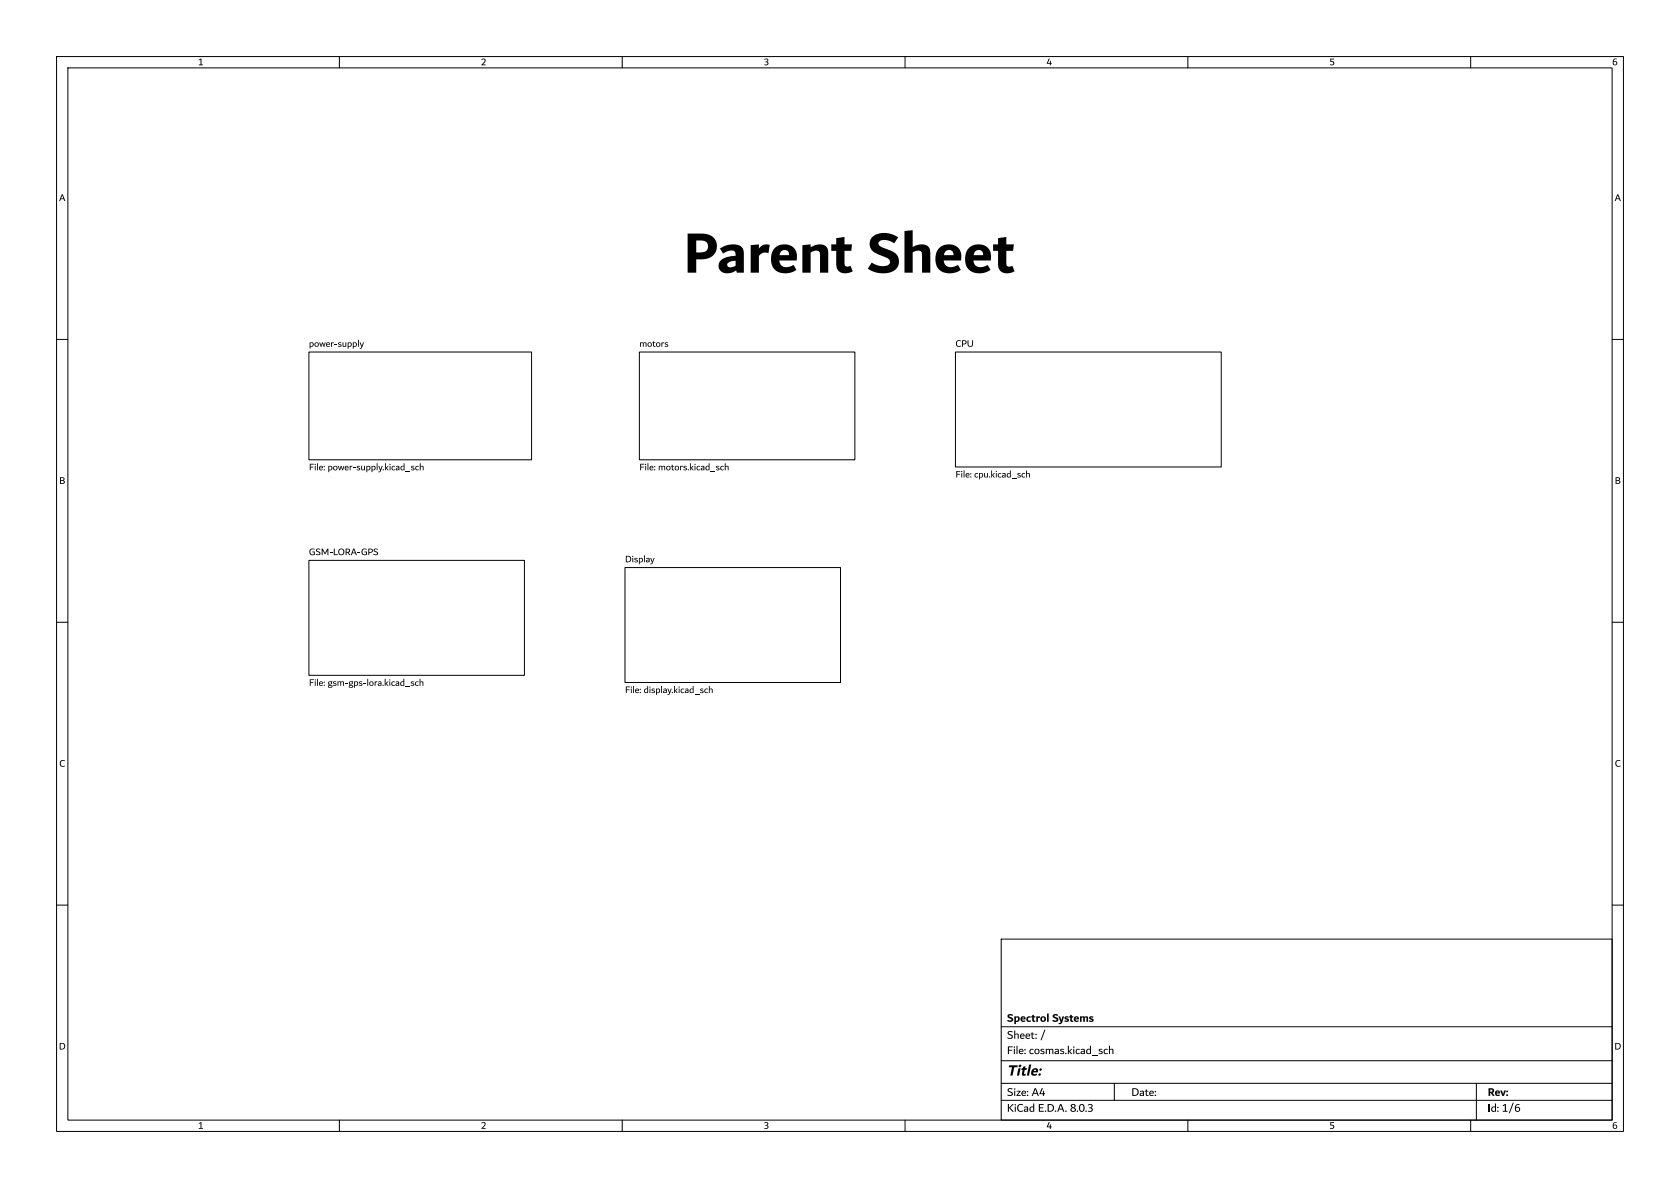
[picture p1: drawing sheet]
<svg xmlns="http://www.w3.org/2000/svg" width="297mm" height="210mm" viewBox="0 0 297 210" stroke-linecap="round" stroke-linejoin="round" font-family="sans-serif">
<defs><g id="words">
<text font-size="2.8" x="178" y="191.7">Title:</text>
<g font-size="2.1">
<text x="178" y="184.8">Sheet:/</text>
<text x="178" y="181.8">SpectrolSystems</text>
<text x="178" y="187.5">File:cosmas.kicad_sch</text>
<text x="178" y="194.9">Size:A4</text>
<text x="200" y="194.9">Date:</text>
<text x="263" y="194.9">Rev:</text>
</g>
<g font-size="1.8">
<text x="54.6" y="61.5">power-supply</text>
<text x="113" y="61.5">motors</text>
<text x="168.9" y="61.5">CPU</text>
<text x="54.6" y="98.3">GSM-LORA-GPS</text>
<text x="110.5" y="99.6">Display</text>
</g>
</g></defs>
<g fill="none" stroke="#000" stroke-width=".18">
<path d="M10 10h277v190h-277zM12 12h273v186h-273zM60 10v2M110 10v2M160 10v2M210 10v2M260 10v2M10 60h2M285 60h2M54.6 62.2h39.4v19.1h-39.4zM113 62.2h38.1v19.1h-38.1zM168.9 62.2h47v20.4h-47z"/>
<path d="M54.6 99.1h38.1v20.3h-38.1zM10 110h2M110.5 100.3h38.1v20.4h-38.1zM285 110h2M10 160h2M285 160h2M177 166h108v32h-108zM60 198v2M110 198v2M160 198v2M177 194.5h108M177 191.5h108"/>
<path d="M177 187.5h108M177 181.5h108M197 191.5v3M210 198v2M260 198v2M261 191.5v6.5"/>
</g>
<g fill="#000">
<path d="M35.1 10.6l.5-.2v1h.3v.1h-.8v-.1h.4v-.9l-.3 .2zM85.1 10.5a.45 .45 0 0 1 .7 0 .45 .45 0 0 1-.2 .7l-.2 .2h.5v.1h-.8l.1-.2a.69 .69 0 0 0 .4-.8l-.4 .1zM135.1 10.5a.35 .35 0 0 1 .5-.2 .35 .35 0 0 1 0 .6 .38 .38 0 0 1 .2 .6 .38 .38 0 0 1-.6 0v-.1a.26 .26 0 0 0 .4 0 .26 .26 0 0 0-.1-.4h-.2v-.1h.1a.24 .24 0 0 0 .2-.4 .24 .24 0 0 0-.4 .1zM185.4 10.4h.2l-.3 .7h.3v-.4h.2v.4h.1v.2h-.1v.2h-.2v-.2h-.5zM235.2 10.4h.6v.1h-.5v.3a.42 .42 0 0 1 .6 .5 .42 .42 0 0 1-.7 .2v-.1a.28 .28 0 0 0 .4 0 .28 .28 0 0 0-.2-.4l-.2-.1zM285.3 10.5l.5-.1v.1h-.4l-.1 .4a.41 .41 0 0 1 .6 .3 .41 .41 0 0 1-.5 .4 .41 .41 0 0 1-.3-.5h.2a.27 .27 0 0 0 .2 .3 .27 .27 0 0 0 .3-.4 .27 .27 0 0 0-.5 0l-.2 .1zM10.9 34.4h.2l.5 1.1h-.2l-.1-.3h-.6l-.1 .3h-.1l.1-.4h.6l-.2-.6-.2 .6h-.2zM285.9 34.4h.2l.5 1.1h-.2l-.1-.3h-.6l-.1 .3h-.1l.1-.4h.6l-.2-.6-.2 .6h-.2zM121.6 41.3h2.4a2.29 2.29 0 0 1 2.6 3 2.53 2.53 0 0 1-2.6 1.6h-.9v2.3h-1.5v-3.6h1.5a2.12 2.12 0 0 0 2-.5 1.06 1.06 0 0 0-.1-1.1 1.06 1.06 0 0 0-1-.5h-.9v2.1h-1.5zM127.3 43.9a3.6 3.6 0 0 1 3.7-.3 1.52 1.52 0 0 1 .5 1.2v3.4h-1.2l-.2-.4a2.14 2.14 0 0 1-2.9-.1l-.2-.9h1.5a.8 .8 0 0 0 1.3 .3l.2-.1v-.9a1.56 1.56 0 0 0-1.5 .7h-1.5a2.28 2.28 0 0 1 2.4-1.5l.6-.1v-.1a.72 .72 0 0 0-.2-.8 .72 .72 0 0 0-.8 0l-1.2 .5zM132.7 43.3l1.5-.1v.7a1.6 1.6 0 0 1 1.9-.6l-.2 1.5a1.3 1.3 0 0 0-1.7 .4v3h-1.5zM137 43.8a2.38 2.38 0 0 1 3.8 .8v1.4h-3a1.36 1.36 0 0 0 2.2 1l.3-.2 .5 .9a2.98 2.98 0 0 1-4.2-.5l-.3-1.1 .1-1h3.1a.86 .86 0 0 0-.8-.9 .86 .86 0 0 0-.9 .9h-1.4l.2-.7z"/>
<path d="M141.9 43.3l1.4-.1v.5a2.33 2.33 0 0 1 2.8-.1l.3 .7v3.9h-1.4l-.1-3.6a1.09 1.09 0 0 0-1.6 0v3.6h-1.4zM147.8 42.1l1.5-.2v1.3h1.3l-.1 1.1h-1.2v2.6a.69 .69 0 0 0 1.1 .1l.4 1a2.04 2.04 0 0 1-2.8-.4l-.2-.7v-2.6h-.8v-1.1h.8zM154.1 42a3.8 3.8 0 0 1 4.7 0l-.7 1a2.67 2.67 0 0 0-2.6-.4l-.2 .4a1.9 1.9 0 0 0 1.5 1 2.37 2.37 0 0 1 2.1 2.2 2.37 2.37 0 0 1-2.7 2.1l-1.7-.2-1.1-.6 .7-1.1a3.2 3.2 0 0 0 2.9 .5l.3-.3a.85 .85 0 0 0-.8-1.1l-.4-.2a3.3 3.3 0 0 1-2.3-1.6v-.4a1.69 1.69 0 0 1 .3-1.3zM159.9 40.8l1.5-.1v3a2.47 2.47 0 0 1 2.7-.1l.3 .7 .1 3.9h-1.5l-.1-3.6a1.11 1.11 0 0 0-1.5 0v3.6h-1.5zM166.1 43.8a2.38 2.38 0 0 1 3.8 .8v1.4h-3.1a1.36 1.36 0 0 0 2.2 1l.4-.2 .5 .9a2.98 2.98 0 0 1-4.2-.5l-.3-1.1v-1h3.2a.86 .86 0 0 0-.9-.9 .86 .86 0 0 0-.8 .9h-1.5l.2-.7zM171.4 43.8a2.38 2.38 0 0 1 3.7 .8l.1 1.4h-3.1a1.36 1.36 0 0 0 2.2 1l.3-.2 .5 .9a2.98 2.98 0 0 1-4.2-.5l-.3-1.1 .1-1h3.1a.86 .86 0 0 0-.8-.9 .86 .86 0 0 0-.9 .9h-1.4l.2-.7zM176.4 42.1l1.5-.2v1.3h1.3l-.1 1.1h-1.2l.1 2.6a.69 .69 0 0 0 1 .1l.4 1a2.04 2.04 0 0 1-2.7-.4l-.2-.7-.1-2.6h-.8v-1.1h.8zM10.6 84.4h.4a.3 .3 0 0 1 .4 .1 .3 .3 0 0 1-.2 .4 .32 .32 0 0 1 .2 .4 .32 .32 0 0 1-.4 .2h-.4v-.1h.6v-.3l-.4-.1v.4h-.2v-.5l.5-.1 .1-.2-.4-.1v.4h-.2zM54.8 82h.7v.1h-.6v.4h.5v.1h-.5v.5h-.1zM55.7 82.4l.1-.1v.8h-.1zM56.1 81.9h.1v1.2h-.1zM56.5 82.4a.35 .35 0 0 1 .4 0 .35 .35 0 0 1 .2 .4h-.6l.2 .2h.3l.1 .1a.41 .41 0 0 1-.5 0 .41 .41 0 0 1-.2-.4h.5l-.1-.2-.4 .2z"/>
<path d="M58 82.4h.2a.4 .4 0 0 1 .6 .4 .4 .4 0 0 1-.6 .3v.4h-.2v-1h.2v.5a.27 .27 0 0 0 .4-.2 .27 .27 0 0 0-.4-.3h-.2zM59 82.5a.4 .4 0 0 1 .6 0 .4 .4 0 0 1-.2 .6 .4 .4 0 0 1-.5-.4h.1a.26 .26 0 0 0 .4 .2 .26 .26 0 0 0 .1-.4 .26 .26 0 0 0-.4 0l-.1 .2h-.1zM59.7 82.4h.2l.2 .6 .1-.6h.2l.2 .6 .1-.6h.2l-.3 .7h-.1l-.2-.6-.2 .6h-.1zM61 82.4a.35 .35 0 0 1 .5 0 .35 .35 0 0 1 .1 .4h-.5l.1 .2h.4v.1a.41 .41 0 0 1-.5 0 .41 .41 0 0 1-.2-.4h.6l-.2-.2-.4 .2zM61.8 82.4l.2-.1v.2l.3-.1v.1l-.3 .1v.5h-.2zM62.4 82.6h.5v.1h-.5zM63.1 82.4l.2-.1 .4 .1-.1 .1h-.3l-.1 .1a.29 .29 0 0 1 .4 .2 .29 .29 0 0 1-.1 .3l-.5-.1 .1-.1 .3 .1 .1-.1-.4-.2zM63.9 82.4l.1-.1v.6l.2 .1h.2v-.6l.1-.1v.8h-.6zM64.8 82.4h.1a.4 .4 0 0 1 .6 .4 .4 .4 0 0 1-.6 .3v.4h-.1v-1h.1v.5a.27 .27 0 0 0 .4-.2 .27 .27 0 0 0-.4-.3h-.1zM65.7 82.4h.1a.4 .4 0 0 1 .6 .4 .4 .4 0 0 1-.6 .3v.4h-.1v-1h.1v.5a.27 .27 0 0 0 .4-.2 .27 .27 0 0 0-.4-.3h-.1zM66.6 81.9h.1v1.2h-.1zM66.9 82.4h.1l.3 .6 .2-.6h.1l-.3 .9-.2 .2h-.2l.3-.4z"/>
<path d="M68.1 81.9h.1v.8l.3-.3h.2l-.3 .3 .3 .4h-.2l-.3-.4v.4h-.1zM68.9 82.4l.1-.1v.8h-.1zM69.3 82.5l.4-.2 .2 .1-.1 .1a.27 .27 0 0 0-.4 .1 .27 .27 0 0 0 .1 .3 .27 .27 0 0 0 .3 .1l.1 .1a.41 .41 0 0 1-.6-.1 .41 .41 0 0 1 0-.5zM70 82.5l.4-.2 .2 .3v.5h-.5l-.1-.2 .4 .1 .1-.2-.4 .1h-.1v-.1l.5-.1a.22 .22 0 0 0-.2-.2 .22 .22 0 0 0-.3 .1zM71.4 81.9h.1v1.2h-.1a.35 .35 0 0 1-.4 0 .35 .35 0 0 1-.2-.3h.2l.1 .2h.3v-.5h-.3l-.1 .3h-.2l.2-.4h.4zM71.7 83.3h.8v.1h-.8zM72.7 82.4l.2-.1 .4 .1-.1 .1h-.3v.1a.29 .29 0 0 1 .3 .2 .29 .29 0 0 1-.1 .3l-.5-.1 .1-.1 .3 .1 .1-.1-.4-.2zM73.5 82.5l.4-.2 .1 .1v.1a.27 .27 0 0 0-.4 .1 .27 .27 0 0 0 0 .3 .27 .27 0 0 0 .4 .1l.1 .1a.41 .41 0 0 1-.6-.1 .41 .41 0 0 1 0-.5zM74.2 81.9h.2v.5l.2-.1 .3 .1v.7h-.2v-.5l-.1-.1h-.2v.6h-.2zM113.2 82h.7v.1h-.6v.4h.5v.1h-.5v.5h-.1zM114.1 82.4l.1-.1v.8h-.1zM114.5 81.9h.1v1.2h-.1z"/>
<path d="M114.9 82.4a.35 .35 0 0 1 .5 0 .35 .35 0 0 1 .1 .4h-.5l.1 .2h.3l.1 .1a.41 .41 0 0 1-.5 0 .41 .41 0 0 1-.2-.4h.6l-.2-.2-.4 .2zM116.5 82.4h1l.1 .7h-.2v-.5l-.1-.1h-.2v.6h-.2v-.5l-.1-.1h-.2v.6h-.1zM117.9 82.5a.4 .4 0 0 1 .6 0 .4 .4 0 0 1-.2 .6 .4 .4 0 0 1-.5-.4h.1a.26 .26 0 0 0 .4 .2 .26 .26 0 0 0 .1-.4 .26 .26 0 0 0-.4 0l-.1 .2h-.1zM118.8 82.2h.1v.2h.3v.1h-.3v.4l.3 .1-.1 .1-.3-.1v-.5h-.2zM119.4 82.5a.4 .4 0 0 1 .6 0 .4 .4 0 0 1-.2 .6 .4 .4 0 0 1-.5-.4h.1a.26 .26 0 0 0 .4 .2 .26 .26 0 0 0 .1-.4 .26 .26 0 0 0-.4 0l-.1 .2h-.1zM120.2 82.4l.2-.1v.2l.3-.1v.1l-.3 .1v.5h-.2zM120.9 82.4l.2-.1 .3 .1v.1h-.4v.1a.29 .29 0 0 1 .4 .2 .29 .29 0 0 1-.2 .3l-.4-.1 .1-.1 .2 .1 .2-.1-.4-.2zM122 81.9h.1v.8l.4-.3h.1l-.3 .3 .3 .4h-.1l-.4-.4v.4h-.1zM122.8 82.4l.1-.1v.8h-.1zM123.2 82.5l.4-.2 .2 .1-.1 .1a.27 .27 0 0 0-.3 .1 .27 .27 0 0 0 0 .3 .27 .27 0 0 0 .3 .1l.1 .1a.41 .41 0 0 1-.6-.1 .41 .41 0 0 1 0-.5zM123.9 82.5l.4-.2 .2 .3v.5h-.5l-.1-.2 .4 .1 .1-.2-.4 .1h-.1v-.1l.5-.1a.22 .22 0 0 0-.2-.2 .22 .22 0 0 0-.2 .1zM125.3 81.9h.1v1.2h-.1a.35 .35 0 0 1-.4 0 .35 .35 0 0 1-.2-.3h.2l.1 .2h.3v-.5h-.3l-.1 .3h-.2l.2-.4h.4z"/>
<path d="M125.6 83.3h.8v.1h-.8zM126.6 82.4l.3-.1 .3 .1-.1 .1h-.3v.1a.29 .29 0 0 1 .4 .2 .29 .29 0 0 1-.2 .3l-.4-.1v-.1l.3 .1 .2-.1-.5-.2zM127.4 82.5l.4-.2 .2 .1-.1 .1a.27 .27 0 0 0-.4 .1 .27 .27 0 0 0 .1 .3 .27 .27 0 0 0 .3 .1l.1 .1a.41 .41 0 0 1-.6-.1 .41 .41 0 0 1 0-.5zM128.1 81.9h.2v.5l.3-.1 .2 .1v.7h-.1l-.1-.5-.1-.1h-.2v.6h-.2zM169.1 83.3h.7v.1h-.6v.4h.5v.1h-.5v.5h-.1zM170 83.6h.1v.8h-.1zM170.4 83.2h.1v1.2h-.1zM170.8 83.7a.35 .35 0 0 1 .4-.1 .35 .35 0 0 1 .2 .4h-.6l.2 .3 .3-.1 .1 .1a.41 .41 0 0 1-.5 .1 .41 .41 0 0 1-.2-.5h.5l-.1-.2-.4 .2zM172.4 83.7l.3-.1 .2 .1v.1a.27 .27 0 0 0-.4 0 .27 .27 0 0 0 0 .4 .27 .27 0 0 0 .4 0v.1a.41 .41 0 0 1-.5 0 .41 .41 0 0 1 0-.6zM173.1 83.6l.1 .1a.4 .4 0 0 1 .6 .3 .4 .4 0 0 1-.6 .4v.3h-.1v-.9h.1v.5a.27 .27 0 0 0 .4-.3 .27 .27 0 0 0-.4-.2h-.1zM174 83.6h.1v.6l.2 .1 .2-.1v-.6h.2v.8h-.6zM175.2 83.2h.2v.8l.3-.4h.2l-.3 .4 .3 .4h-.2l-.3-.4v.4h-.2z"/>
<path d="M176.1 83.6h.1v.8h-.1zM176.5 83.7l.4-.1 .1 .1v.1a.27 .27 0 0 0-.4 0 .27 .27 0 0 0 0 .4 .27 .27 0 0 0 .4 0l.1 .1a.41 .41 0 0 1-.6 0 .41 .41 0 0 1 0-.6zM177.2 83.7l.4-.1 .2 .3v.5h-.6l-.1-.2 .4 .1 .1-.3-.3 .2h-.2l.1-.1 .4-.2a.22 .22 0 0 0-.1-.2 .22 .22 0 0 0-.3 .1zM178.5 83.2h.2v1.2l-.2-.1a.35 .35 0 0 1-.4 .1 .35 .35 0 0 1-.1-.4h.1l.1 .3 .3-.1v-.4h-.2l-.2 .2h-.1l.2-.3 .3-.1zM178.9 84.5h.8v.2h-.8zM179.9 83.7l.2-.1 .3 .1v.1h-.4v.1a.29 .29 0 0 1 .4 .1 .29 .29 0 0 1-.1 .4l-.5-.1 .1-.1 .2 .1 .2-.1-.4-.2zM180.7 83.7l.3-.1 .2 .1v.1a.27 .27 0 0 0-.4 0 .27 .27 0 0 0 0 .4 .27 .27 0 0 0 .4 0v.1a.41 .41 0 0 1-.5 0 .41 .41 0 0 1 0-.6zM181.4 83.2h.1v.5l.3-.1 .2 .1 .1 .7h-.2v-.6l-.1-.1-.3 .1v.6h-.1zM285.6 84.4h.4a.3 .3 0 0 1 .4 .1 .3 .3 0 0 1-.2 .4 .32 .32 0 0 1 .3 .4 .32 .32 0 0 1-.5 .2h-.4v-.1h.6v-.3l-.4-.1v.4h-.2v-.5l.5-.1 .1-.2-.4-.1v.4h-.2zM10.7 134.5l.5-.2 .3 .1-.1 .2a.45 .45 0 0 0-.7 .4 .45 .45 0 0 0 .7 .3l.1 .1a.62 .62 0 0 1-.9-.1 .62 .62 0 0 1 .1-.8zM54.8 120.1h.7v.1h-.6v.4h.5v.1h-.5v.5h-.1zM55.7 120.5l.1-.1v.8h-.1z"/>
<path d="M56.1 120h.1v1.2h-.1zM56.5 120.5a.35 .35 0 0 1 .4 0 .35 .35 0 0 1 .2 .4h-.6l.2 .2h.3l.1 .1a.41 .41 0 0 1-.5 0 .41 .41 0 0 1-.2-.4h.5l-.1-.2-.4 .2zM58.1 120.5l.6-.2 .1 .2h-.2v.4l-.4 .1 .1 .1a.3 .3 0 0 1 .5 .3 .3 .3 0 0 1-.5 .2l-.3-.1v-.2l.4 .2 .2-.2-.4-.1-.2 .1 .1-.4-.1-.2h.2a.2 .2 0 0 0 .2 .2 .2 .2 0 0 0 .1-.3 .2 .2 0 0 0-.3 .1h-.2zM58.9 120.5l.2-.1 .4 .1-.1 .1h-.3v.1a.29 .29 0 0 1 .4 .2 .29 .29 0 0 1-.2 .3l-.5-.1 .1-.1 .3 .1 .1-.1-.4-.2zM59.7 120.5h1l.1 .7h-.1v-.5l-.2-.1h-.2v.6h-.1v-.5l-.2-.1h-.2v.6h-.1zM61 120.7h.5v.1h-.5zM61.8 120.5l.6-.2 .1 .2h-.2v.4l-.4 .1 .1 .1a.3 .3 0 0 1 .5 .3 .3 .3 0 0 1-.5 .2l-.3-.1-.1-.2 .4 .2 .3-.2-.4-.1-.3 .1 .2-.4-.1-.2h.1a.2 .2 0 0 0 .3 .2 .2 .2 0 0 0 .1-.3 .21 .21 0 0 0-.4 .1h-.1zM62.6 120.5h.2a.4 .4 0 0 1 .5 .4 .4 .4 0 0 1-.5 .3v.4h-.2v-1h.2v.5a.27 .27 0 0 0 .4-.2 .27 .27 0 0 0-.4-.3h-.2zM63.5 120.5l.2-.1 .4 .1-.1 .1h-.3l-.1 .1a.29 .29 0 0 1 .4 .2 .29 .29 0 0 1-.1 .3l-.5-.1 .1-.1 .3 .1 .1-.1-.4-.2zM64.2 120.7h.5v.1h-.5zM64.9 120h.2v1.2h-.2zM65.4 120.6a.4 .4 0 0 1 .6 0 .4 .4 0 0 1-.2 .6 .4 .4 0 0 1-.5-.4h.1a.26 .26 0 0 0 .4 .2 .26 .26 0 0 0 .1-.4 .26 .26 0 0 0-.4 0l-.1 .2h-.1z"/>
<path d="M66.2 120.5l.2-.1v.2l.3-.1v.1l-.3 .1v.5h-.2zM66.8 120.6l.4-.2 .2 .2v.6h-.5l-.1-.2 .4 .1 .1-.2-.4 .1h-.1v-.1l.5-.1a.22 .22 0 0 0-.2-.2 .22 .22 0 0 0-.2 .1zM68 120h.2v.8l.3-.3h.2l-.4 .3 .4 .4h-.2l-.3-.4v.4h-.2zM68.8 120.5l.2-.1v.8h-.2zM69.3 120.6l.3-.2 .2 .1v.1a.27 .27 0 0 0-.4 .1 .27 .27 0 0 0 0 .3 .27 .27 0 0 0 .4 .1v.1a.41 .41 0 0 1-.5-.1 .41 .41 0 0 1 0-.5zM69.9 120.6l.5-.2 .2 .2v.6h-.6l-.1-.2 .4 .1 .1-.2-.3 .1h-.2v-.1l.5-.1a.22 .22 0 0 0-.2-.2 .22 .22 0 0 0-.2 .1zM71.3 120h.2v1.2h-.2a.35 .35 0 0 1-.4 0 .35 .35 0 0 1-.2-.3h.2l.1 .2h.3v-.5h-.3l-.1 .3h-.2l.2-.4h.4zM71.7 121.4h.8v.1h-.8zM72.7 120.5l.2-.1 .3 .1v.1h-.4v.1a.29 .29 0 0 1 .4 .2 .29 .29 0 0 1-.2 .3l-.4-.1 .1-.1 .2 .1 .2-.1-.4-.2zM73.5 120.6l.3-.2 .2 .1-.1 .1a.27 .27 0 0 0-.3 .1 .27 .27 0 0 0 0 .3 .27 .27 0 0 0 .4 .1v.1a.41 .41 0 0 1-.6-.1 .41 .41 0 0 1 .1-.5zM74.2 120h.1v.5l.3-.1 .2 .1v.7h-.1v-.5l-.2-.1h-.2v.6h-.1zM110.6 121.4h.8v.1h-.6v.4h.5v.1h-.5v.5h-.2z"/>
<path d="M111.5 121.7h.2v.8h-.2zM111.9 121.3h.2v1.2h-.2zM112.4 121.8a.35 .35 0 0 1 .4-.1 .35 .35 0 0 1 .2 .4h-.6l.1 .3 .4-.1 .1 .1a.41 .41 0 0 1-.5 .1 .41 .41 0 0 1-.2-.5h.5l-.2-.2-.3 .2zM114.4 121.3h.2v1.2l-.2-.1a.35 .35 0 0 1-.4 .1 .35 .35 0 0 1-.1-.4h.1l.1 .3 .3-.1v-.4h-.3l-.1 .2h-.1l.1-.3 .4-.1zM114.8 121.7h.2v.8h-.2zM115.2 121.8l.2-.1 .4 .1-.1 .1h-.3v.1a.29 .29 0 0 1 .4 .1 .29 .29 0 0 1-.2 .4l-.5-.1 .1-.1 .3 .1 .1-.1-.4-.2zM116 121.7l.1 .1a.4 .4 0 0 1 .6 .3 .4 .4 0 0 1-.6 .4v.3h-.1v-.9h.1v.5a.27 .27 0 0 0 .4-.3 .27 .27 0 0 0-.4-.2h-.1zM116.9 121.3h.1v1.2h-.1zM117.2 121.8l.5-.1 .2 .2v.6h-.6l-.1-.2 .4 .1 .1-.3-.3 .2h-.2l.1-.1 .4-.2a.22 .22 0 0 0-.1-.2 .22 .22 0 0 0-.3 .1zM118 121.7h.1l.3 .7 .2-.7h.2l-.4 1-.2 .2-.2-.1 .3-.3zM119.2 121.3h.1v.8l.3-.4h.2l-.3 .4 .3 .4h-.2l-.3-.4v.4h-.1zM120 121.7h.1v.8h-.1z"/>
<path d="M120.4 121.8l.4-.1 .2 .1-.1 .1a.27 .27 0 0 0-.4 0 .27 .27 0 0 0 .1 .4 .27 .27 0 0 0 .3 0l.1 .1a.41 .41 0 0 1-.6 0 .41 .41 0 0 1 0-.6zM121.1 121.8l.4-.1 .2 .2v.6h-.5l-.1-.2 .4 .1 .1-.3-.4 .2h-.1v-.1l.5-.2a.22 .22 0 0 0-.2-.2 .22 .22 0 0 0-.2 .1zM122.5 121.3h.1v1.2l-.1-.1a.35 .35 0 0 1-.4 .1 .35 .35 0 0 1-.2-.4h.2l.1 .3 .3-.1v-.4h-.3l-.1 .2h-.2l.2-.3 .4-.1zM122.8 122.6h.8v.2h-.8zM123.8 121.8l.2-.1 .4 .1-.1 .1h-.3v.1a.29 .29 0 0 1 .4 .1 .29 .29 0 0 1-.2 .4l-.5-.1 .1-.1 .3 .1 .1-.1-.4-.2zM124.6 121.8l.4-.1 .2 .1-.1 .1a.27 .27 0 0 0-.4 0 .27 .27 0 0 0 0 .4 .27 .27 0 0 0 .4 0l.1 .1a.41 .41 0 0 1-.6 0 .41 .41 0 0 1 0-.6zM125.3 121.3h.2v.5l.3-.1 .2 .1v.7h-.2v-.6l-.1-.1-.2 .1v.6h-.2zM285.7 134.5l.5-.2 .3 .1-.1 .2a.44 .44 0 0 0-.7 .4 .44 .44 0 0 0 .7 .3l.1 .1a.62 .62 0 0 1-.8-.1 .62 .62 0 0 1 0-.8zM10.5 184.4h.4a.59 .59 0 0 1 .6 .6 .59 .59 0 0 1-.6 .5h-.4v-.1a.53 .53 0 0 0 .8-.1 .53 .53 0 0 0-.1-.7l-.5-.1v.9h-.2zM35.1 198.6l.5-.2v1h.3v.1h-.8v-.1h.4v-.9l-.3 .2zM85.1 198.5a.45 .45 0 0 1 .7 0 .45 .45 0 0 1-.2 .7l-.2 .2h.5v.1h-.8l.1-.2a.69 .69 0 0 0 .4-.8l-.4 .1zM135.1 198.5a.35 .35 0 0 1 .5-.1 .35 .35 0 0 1 0 .5 .38 .38 0 0 1 .2 .6 .38 .38 0 0 1-.6 0v-.1a.26 .26 0 0 0 .4 0 .26 .26 0 0 0-.1-.4h-.2v-.1h.1a.24 .24 0 0 0 .2-.4 .24 .24 0 0 0-.4 .1z"/>
<path d="M178.2 192.5l.4-.2 .4 .2v.1l-.2-.1a.27 .27 0 0 0-.5 .2 .27 .27 0 0 0 .4 .3 .44 .44 0 0 1 .3 .6 .44 .44 0 0 1-.7 .1l-.2-.1 .1-.1 .1 .1a.32 .32 0 0 0 .6-.2 .3 .3 0 0 0-.5-.3l-.3-.3zM178.2 182.4l.4-.2 .4 .2v.1l-.2-.1a.27 .27 0 0 0-.5 .2 .27 .27 0 0 0 .4 .3 .44 .44 0 0 1 .3 .6 .44 .44 0 0 1-.7 .1l-.2-.1 .1-.1 .1 .1a.32 .32 0 0 0 .6-.2 .3 .3 0 0 0-.5-.3l-.3-.3zM178.2 179.4l.4-.2 .5 .2-.1 .2-.5-.1v.2a.49 .49 0 0 1 .6 .3 .49 .49 0 0 1-.2 .6h-.5l-.4-.1 .2-.2 .2 .1a.23 .23 0 0 0 .3 .1 .23 .23 0 0 0 .1-.4 .23 .23 0 0 0-.3-.1l-.3-.2zM178.2 195.2h.2v.6l.6-.6h.2l-.6 .6 .6 .7h-.2l-.6-.7v.7h-.2zM178.2 185h.8v.1h-.6v.5h.5v.1h-.5v.6h-.2zM179.4 195.6h.2v.9h-.2zM179.7 184.9h.2v1.4h-.2zM179.3 182.2h.2v.6l.2-.1a.28 .28 0 0 1 .4 .3v.6h-.2v-.6l-.2-.2-.2 .1v.7h-.2zM178.4 188.3h1.5v.4h-.6l-.3 1.4h-.4l.3-1.4h-.6zM180 195.3l.5-.2 .4 .2-.1 .1a.51 .51 0 0 0-.8 .5 .51 .51 0 0 0 .8 .4l.1 .1a.71 .71 0 0 1-1-.1 .71 .71 0 0 1 .1-1zM180.9 188.5h.4l-.1 .3h.4l-.1 .3h-.3l-.2 .6 .1 .2 .2-.1v.3a.39 .39 0 0 1-.4 .1 .39 .39 0 0 1-.2-.4l.1-.7h-.2v-.3h.3zM181 195.7l.5-.1 .3 .2v.7h-.7l-.1-.2 .5 .1 .1-.3-.4 .2h-.2v-.1l.6-.2a.27 .27 0 0 0-.2-.3 .27 .27 0 0 0-.3 .2z"/>
<path d="M181.9 188.2h.4l-.4 1.9h-.4zM182.7 195.1h.1v1.4h-.1a.41 .41 0 0 1-.5 0 .41 .41 0 0 1-.2-.4h.2l.1 .3 .4-.1v-.5h-.4l-.1 .3h-.2l.2-.4 .5-.1zM182.4 182.5h.2v.2h.3l-.1 .2h-.2v.5l.2 .1v.1l-.4-.1v-.6h-.2v-.2h.2zM182.5 179.4h.3v.2h.2v.3h-.2v.5h.2v.2l-.5-.1v-.6h-.2zM182.9 192.4h.2l.6 1.3h-.2l-.2-.3h-.6l-.1 .3h-.2l.2-.5h.7l-.3-.6-.2 .6h-.2zM183.7 195.2h.8v.1h-.7v.5h.6v.1h-.6v.5h.7v.1h-.8zM184.7 182l.1 .1-.7 1.8h-.1zM184.1 192.4h.3l-.4 .9h.4v-.5h.2v.5h.2v.1h-.2v.3h-.2v-.3h-.6zM185.1 179.2h.3v1.4h-.3zM185.2 195.2h.4a.68 .68 0 0 1 .7 .7 .68 .68 0 0 1-.7 .6h-.4v-.1h.2a.53 .53 0 0 0 .7-.4 .53 .53 0 0 0-.5-.7h-.2v1.1h-.2zM185.4 198.4h.2l-.3 .7h.3v-.3h.2v.3h.1v.2h-.1v.2h-.2v-.2h-.5zM186.2 179.4l.4-.2 .5 .2-.2 .2-.4-.1v.2a.49 .49 0 0 1 .5 .3 .49 .49 0 0 1-.2 .6h-.4l-.4-.1 .2-.2 .2 .1a.23 .23 0 0 0 .3 0 .23 .23 0 0 0 .1-.3 .23 .23 0 0 0-.3-.1l-.4-.2z"/>
<path d="M187.4 195.2h.2l.6 1.3h-.2l-.2-.3h-.6l-.1 .3h-.2l.2-.5h.7l-.3-.6-.2 .6h-.2zM188.8 184.9h.2v.9l.4-.4h.2l-.4 .4 .4 .5h-.3l-.3-.4v.4h-.2zM189.2 179.4h.3v.2h.2v.3h-.2v.5h.2v.2h-.3l-.2-.1v-.6h-.2zM189.4 195.2a.4 .4 0 0 1 .6 0 .4 .4 0 0 1-.1 .6 .41 .41 0 0 1 .3 .6 .41 .41 0 0 1-.6 .1l-.4-.2v-.1h.2a.31 .31 0 0 0 .5 .2 .31 .31 0 0 0 0-.5 .31 .31 0 0 0-.5 .2l-.2 .1 .3-.4-.2-.3h.2a.24 .24 0 0 0 .3 .2 .24 .24 0 0 0 .1-.4 .24 .24 0 0 0-.4 .1l-.2 .1zM191 195.3a.67 .67 0 0 1 .8 .3 .67 .67 0 0 1-.2 .8 .52 .52 0 0 1-.7 .1 .52 .52 0 0 1-.2-.6h.2a.35 .35 0 0 0 .3 .5 .35 .35 0 0 0 .3-.5 .36 .36 0 0 0-.3-.6 .36 .36 0 0 0-.3 .6h-.2zM192.7 184.9h.2v1.4h-.2a.41 .41 0 0 1-.5 0 .41 .41 0 0 1-.2-.4h.2l.1 .3 .4-.1v-.5h-.4l-.1 .3h-.2l.2-.4 .5-.1zM192.3 195.3a.41 .41 0 0 1 .6-.2 .41 .41 0 0 1 .1 .7h-.1a.43 .43 0 0 1 .2 .6 .43 .43 0 0 1-.6 .1h-.2l.1-.2a.31 .31 0 0 0 .4 .1 .31 .31 0 0 0 .1-.5h-.3v-.1h.1a.26 .26 0 0 0 .2-.4 .26 .26 0 0 0-.4 0zM196 184.9h.2v.6l.3-.1a.28 .28 0 0 1 .3 .3v.6h-.1v-.6l-.2-.2-.3 .1v.7h-.2zM200.2 192.4h.4a.68 .68 0 0 1 .7 .7 .68 .68 0 0 1-.7 .6h-.4v-.1h.2a.53 .53 0 0 0 .7-.4 .53 .53 0 0 0-.5-.7h-.2v1.1h-.2zM202.6 192.6h.1v.2h.4l-.1 .2h-.3v.5l.3 .1v.1l-.4-.1v-.6h-.2v-.2h.2zM235.2 198.4h.6v.1h-.5v.3a.42 .42 0 0 1 .6 .5 .42 .42 0 0 1-.7 .2v-.1a.28 .28 0 0 0 .4 0 .28 .28 0 0 0-.2-.4l-.2-.1zM263.2 195.2h.2v1.3h-.2z"/>
<path d="M263.2 192.4h.4a.43 .43 0 0 1 .5 .3 .43 .43 0 0 1-.2 .5l.3 .5h-.3l-.3-.5h-.1v.5h-.3v-.7h.3a.23 .23 0 0 0 .3-.1 .23 .23 0 0 0-.2-.3h-.1v.4h-.3zM264.3 195.1h.2v1.4h-.2a.41 .41 0 0 1-.5 0 .41 .41 0 0 1-.2-.4h.2l.1 .3 .4-.1v-.5h-.3l-.2 .3h-.2l.2-.4 .5-.1zM265.6 195.4l.6-.2v1.2h.3v.1h-.8v-.1h.3v-1l-.3 .1zM267.4 194.9l.2 .1-.7 1.8h-.2zM268 195.3l.6-.1v.1l-.4 .1-.2 .4a.46 .46 0 0 1 .7 .2 .46 .46 0 0 1-.4 .6 .46 .46 0 0 1-.5-.5l.2-.1a.31 .31 0 0 0 .3 .4 .31 .31 0 0 0 .3-.4 .31 .31 0 0 0-.5-.1l-.3 .1zM285.3 198.5l.5-.1v.1l-.4 .1-.1 .3a.41 .41 0 0 1 .6 .3 .41 .41 0 0 1-.5 .4 .41 .41 0 0 1-.3-.5h.2a.27 .27 0 0 0 .2 .3 .27 .27 0 0 0 .3-.3 .27 .27 0 0 0-.5-.1l-.2 .1zM285.5 184.4h.4a.59 .59 0 0 1 .6 .6 .59 .59 0 0 1-.6 .5h-.4v-.1a.53 .53 0 0 0 .8-.1 .53 .53 0 0 0-.1-.7l-.5-.1v.9h-.2z"/>
<circle cx="55.7" cy="82.1" r=".11"/>
<circle cx="57.3" cy="83" r=".11"/>
<circle cx="57.3" cy="82.5" r=".11"/>
<circle cx="67.8" cy="83" r=".11"/>
<circle cx="69" cy="82.1" r=".11"/>
<circle cx="114.1" cy="82.1" r=".11"/>
<circle cx="115.7" cy="82.5" r=".11"/>
<circle cx="115.7" cy="83" r=".11"/>
<circle cx="121.7" cy="83" r=".11"/>
<circle cx="122.9" cy="82.1" r=".11"/>
<circle cx="170" cy="83.4" r=".11"/>
<circle cx="171.6" cy="83.8" r=".11"/>
<circle cx="171.6" cy="84.3" r=".11"/>
<circle cx="174.9" cy="84.3" r=".11"/>
<circle cx="176.1" cy="83.4" r=".11"/>
<circle cx="55.7" cy="120.2" r=".11"/>
<circle cx="57.3" cy="121.1" r=".11"/>
<circle cx="57.3" cy="120.6" r=".11"/>
<circle cx="67.7" cy="121.1" r=".11"/>
<circle cx="68.9" cy="120.2" r=".11"/>
<circle cx="111.6" cy="121.5" r=".11"/>
<circle cx="113.2" cy="122.4" r=".11"/>
<circle cx="113.2" cy="121.9" r=".11"/>
<circle cx="114.9" cy="121.5" r=".11"/>
<circle cx="118.9" cy="122.4" r=".11"/>
<circle cx="120.1" cy="121.5" r=".11"/>
<circle cx="180.3" cy="188.4" r=".24"/>
<circle cx="184.8" cy="196.4" r=".13"/>
<circle cx="186.6" cy="196.4" r=".13"/>
<circle cx="188.4" cy="196.4" r=".13"/>
<circle cx="189.8" cy="185.1" r=".13"/>
<circle cx="190.5" cy="196.4" r=".13"/>
<circle cx="192" cy="196.4" r=".13"/>
<circle cx="264.8" cy="195.8" r=".13"/>
<circle cx="264.8" cy="196.4" r=".13"/>
</g>
<use href="#words"/>
</svg>
